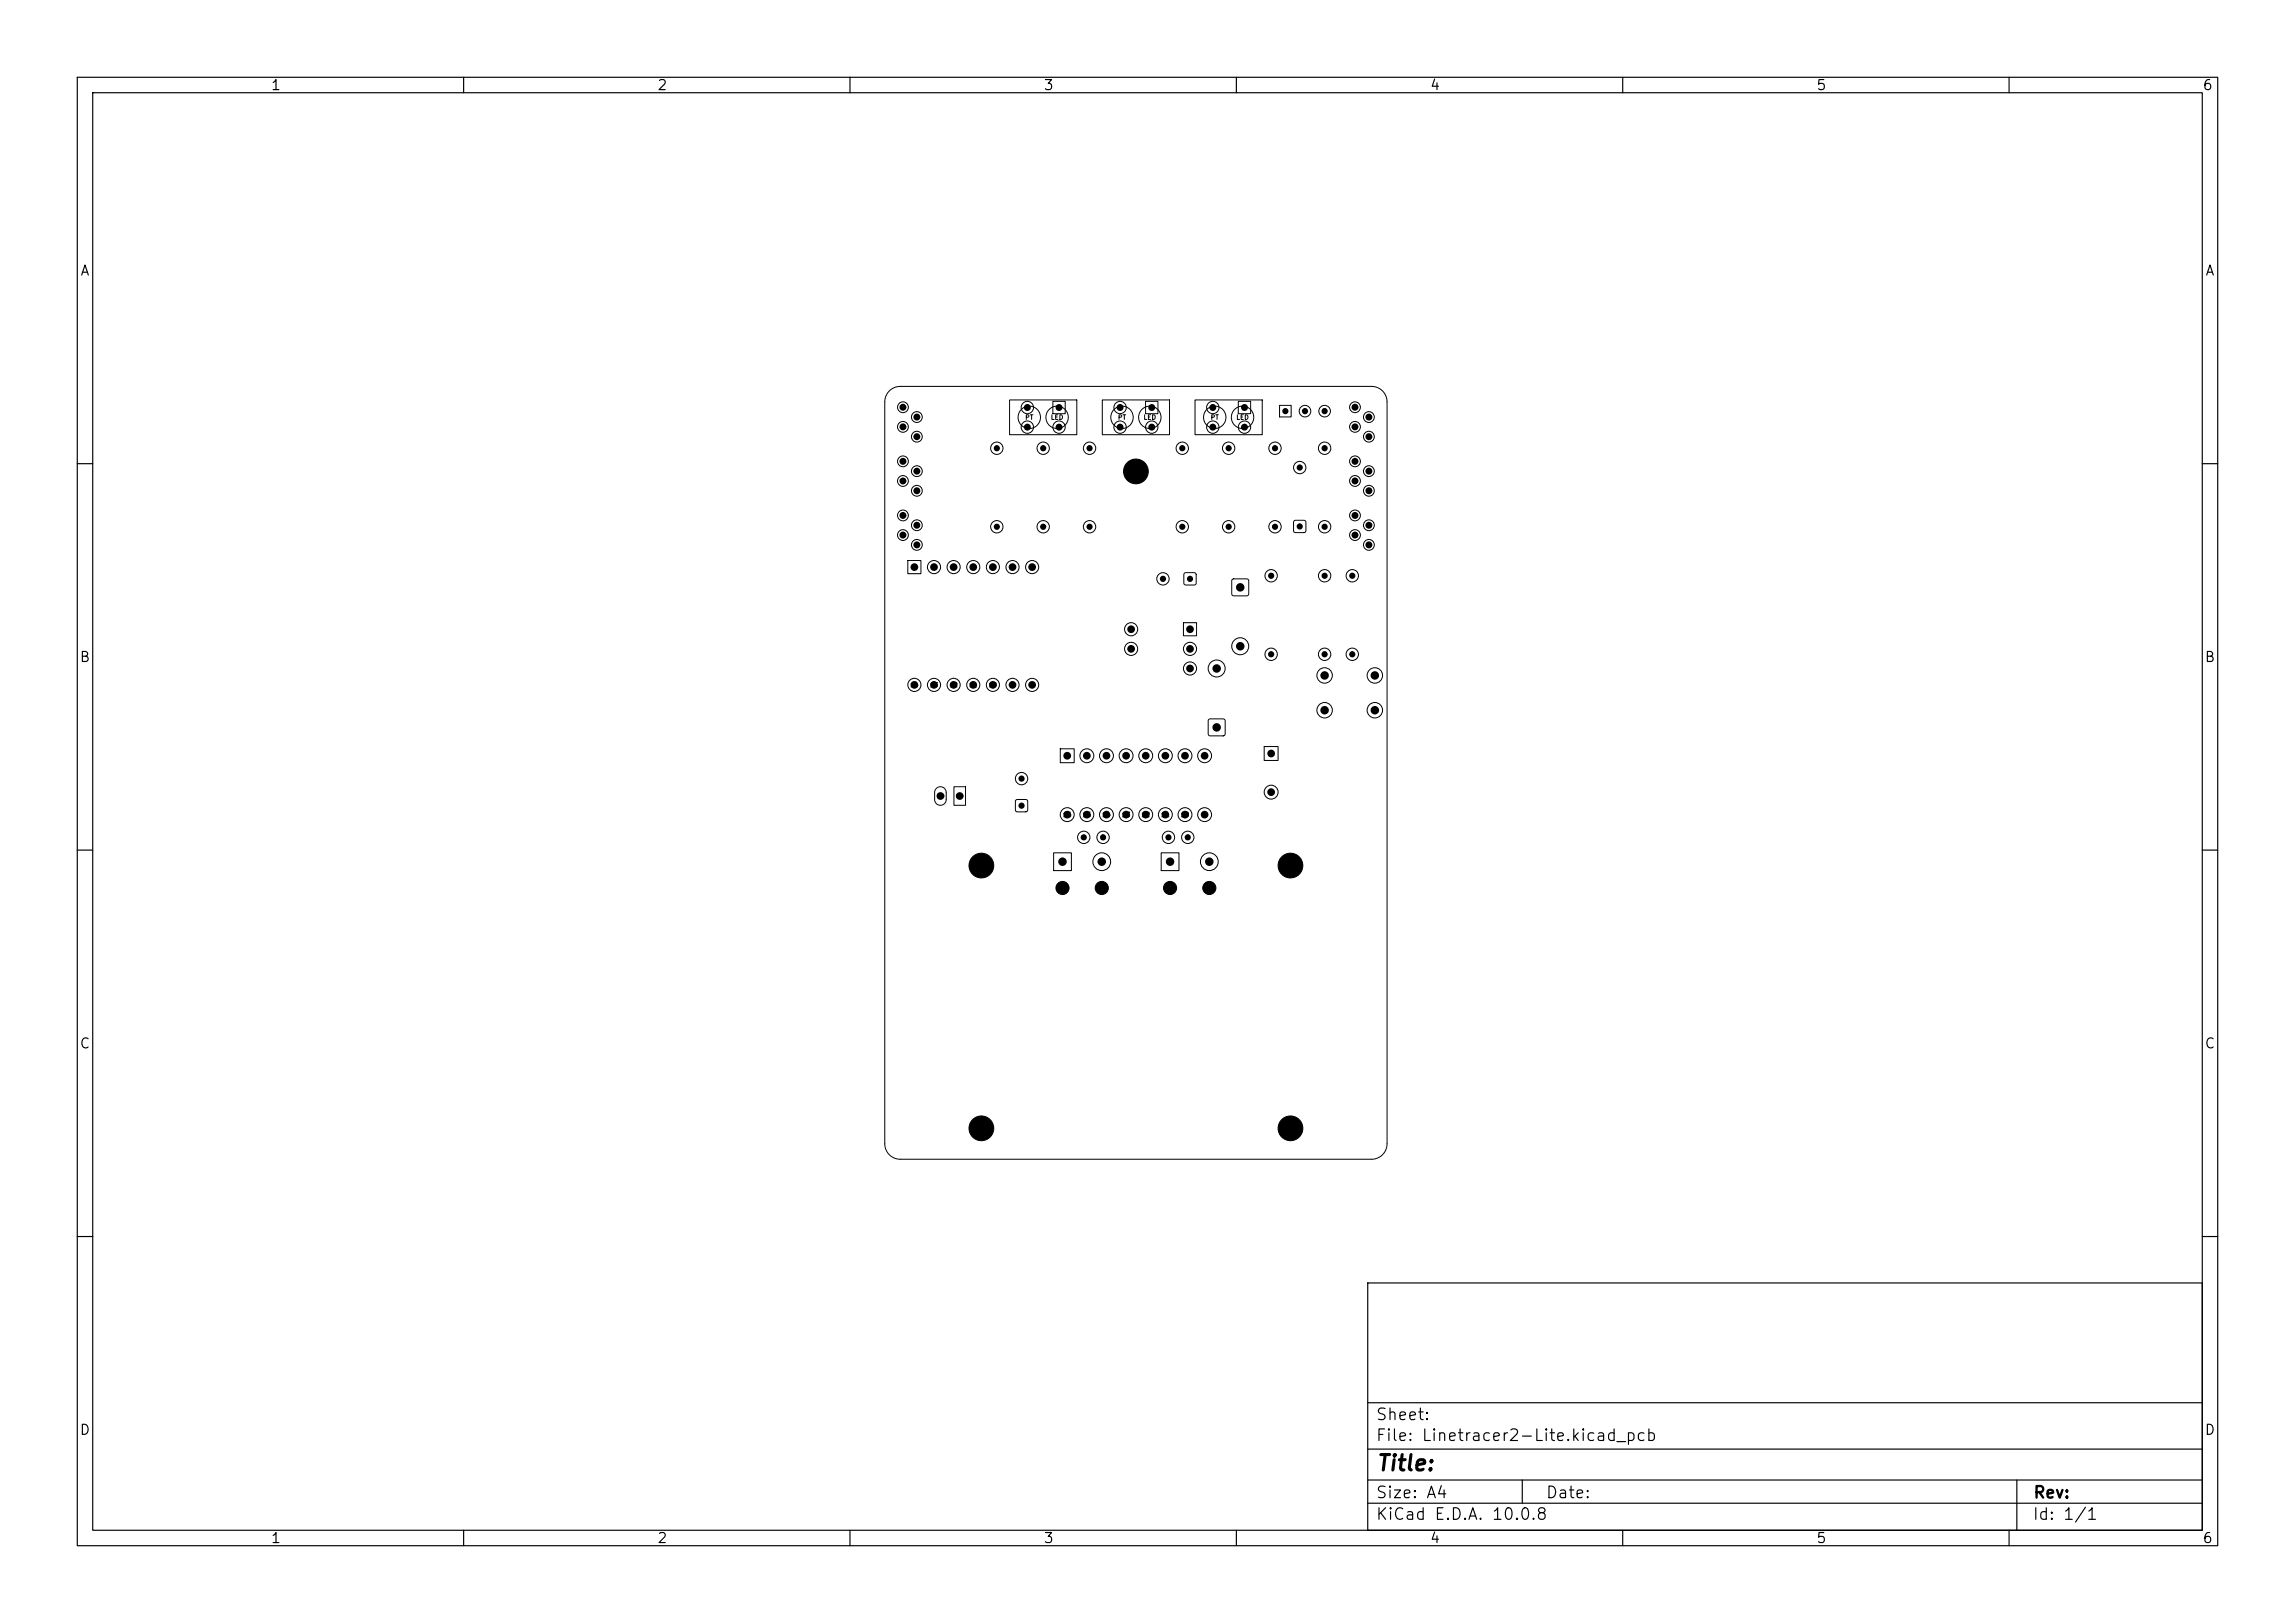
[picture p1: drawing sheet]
<svg xmlns="http://www.w3.org/2000/svg" width="297mm" height="210mm" viewBox="0 0 297 210" stroke-linecap="round" stroke-linejoin="round" font-family="sans-serif">
<defs><g id="words">
<text font-size="2" x="178" y="190.8">Title:</text>
<g font-size="1.5">
<text x="178" y="184.1">Sheet:</text>
<text x="178" y="186.8">File: Linetracer2-Lite.kicad_pcb</text>
<text x="178" y="197">KiCad E.D.A. 10.0.8</text>
<text x="178" y="194.2">Size: A4</text>
<text x="200" y="194.2">Date:</text>
<text x="263" y="197">Id: 1/1</text>
<text x="263" y="194.2">Rev:</text>
</g>
<g font-size="1.3">
<text x="35" y="12">1</text>
<text x="85" y="12">2</text>
<text x="135" y="12">3</text>
<text x="185" y="12">4</text>
<text x="235" y="12">5</text>
<text x="285" y="12">6</text>
<text x="10.3" y="36">A</text>
<text x="285.3" y="36">A</text>
<text x="10.2" y="86">B</text>
<text x="285.2" y="86">B</text>
<text x="10.2" y="136">C</text>
<text x="285.2" y="136">C</text>
<text x="10.2" y="186">D</text>
<text x="285.2" y="186">D</text>
<text x="35" y="200">1</text>
<text x="85" y="200">2</text>
<text x="135" y="200">3</text>
<text x="185" y="200">4</text>
<text x="235" y="200">5</text>
<text x="285" y="200">6</text>
</g>
<g font-size=".8">
<text x="121.1" y="102.5" transform="rotate(90 121.1 102.5)">2</text>
<text x="123.6" y="102.5" transform="rotate(90 123.6 102.5)">1</text>
<text x="137.1" y="112.1">1</text>
<text x="142.1" y="112.1">2</text>
<text x="151" y="112.1">1</text>
<text x="156.1" y="112.1">2</text>
</g>
<g font-size=".7">
<text x="160.1" y="76.6">1</text>
<text x="157" y="87.1">2</text>
<text x="160.1" y="84.2">2</text>
<text x="171" y="87.9">1</text>
<text x="177.5" y="87.9">1</text>
<text x="157" y="94.7">1</text>
<text x="171" y="92.4">2</text>
<text x="177.5" y="92.4">2</text>
</g>
<g font-size=".6">
<text x="132.6" y="54.5">PT</text>
<text x="135.9" y="54.5">LED</text>
<text x="144.6" y="54.5">PT</text>
<text x="147.9" y="54.5">LED</text>
<text x="156.6" y="54.5">PT</text>
<text x="159.9" y="54.5">LED</text>
<text x="118" y="73.8">1</text>
<text x="120.5" y="73.8">2</text>
<text x="123.1" y="73.8">3</text>
<text x="125.6" y="73.8">4</text>
<text x="128.2" y="73.8">5</text>
<text x="130.7" y="73.8">6</text>
<text x="133.2" y="73.8">7</text>
<text x="146.1" y="81.9">4</text>
<text x="153.7" y="81.9">1</text>
<text x="117.7" y="89.1">14</text>
<text x="120.3" y="89.1">13</text>
<text x="122.8" y="89.1">12</text>
<text x="125.4" y="89.1">11</text>
<text x="127.9" y="89.1">10</text>
<text x="130.7" y="89.1">9</text>
<text x="133.2" y="89.1">8</text>
<text x="146.1" y="84.4">5</text>
<text x="153.7" y="84.4">2</text>
<text x="153.7" y="86.9">3</text>
<text x="137.8" y="98.2">1</text>
<text x="140.3" y="98.2">2</text>
<text x="142.8" y="98.2">3</text>
<text x="145.4" y="98.2">4</text>
<text x="147.9" y="98.2">5</text>
<text x="150.5" y="98.2">6</text>
<text x="153" y="98.2">7</text>
<text x="155.5" y="98.2">8</text>
<text x="164.2" y="98">1</text>
<text x="137.5" y="105.9">16</text>
<text x="140" y="105.9">15</text>
<text x="142.6" y="105.9">14</text>
<text x="145.1" y="105.9">13</text>
<text x="147.6" y="105.9">12</text>
<text x="150.2" y="105.9">11</text>
<text x="152.7" y="105.9">10</text>
<text x="155.5" y="105.9">9</text>
<text x="164.2" y="103">2</text>
</g>
<g font-size=".5">
<text x="116.6" y="53">4</text>
<text x="132.6" y="53.1">3</text>
<text x="136.7" y="53.1">1</text>
<text x="144.6" y="53.1">3</text>
<text x="148.7" y="53.1">1</text>
<text x="156.6" y="53.1">3</text>
<text x="160.7" y="53.1">1</text>
<text x="166.1" y="53.6">1</text>
<text x="168.6" y="53.6">2</text>
<text x="171.1" y="53.6">3</text>
<text x="175.1" y="53">2</text>
<text x="116.6" y="55.6">1</text>
<text x="118.4" y="56.9">2</text>
<text x="118.4" y="54.3">3</text>
<text x="128.7" y="58.4">2</text>
<text x="132.6" y="55.7">4</text>
<text x="134.7" y="58.4">2</text>
<text x="136.7" y="55.7">2</text>
<text x="140.7" y="58.4">2</text>
<text x="144.6" y="55.7">4</text>
<text x="148.7" y="55.7">2</text>
<text x="152.7" y="58.4">2</text>
<text x="156.6" y="55.7">4</text>
<text x="158.7" y="58.4">2</text>
<text x="160.7" y="55.7">2</text>
<text x="164.7" y="58.4">2</text>
<text x="171.1" y="58.4">2</text>
<text x="175.1" y="55.6">3</text>
<text x="176.9" y="54.3">1</text>
<text x="176.9" y="56.9">4</text>
<text x="116.6" y="62.6">1</text>
<text x="116.6" y="60">4</text>
<text x="118.4" y="63.9">2</text>
<text x="118.4" y="61.3">3</text>
<text x="167.9" y="60.9">2</text>
<text x="175.1" y="60">2</text>
<text x="175.1" y="62.6">3</text>
<text x="176.9" y="61.3">1</text>
<text x="176.9" y="63.9">4</text>
<text x="116.6" y="69.6">1</text>
<text x="116.6" y="67">4</text>
<text x="118.4" y="70.9">2</text>
<text x="118.4" y="68.3">3</text>
<text x="128.7" y="68.6">1</text>
<text x="134.7" y="68.6">1</text>
<text x="140.7" y="68.6">1</text>
<text x="152.7" y="68.6">1</text>
<text x="158.7" y="68.6">1</text>
<text x="164.7" y="68.6">1</text>
<text x="167.9" y="68.5">1</text>
<text x="171.1" y="68.6">1</text>
<text x="175.1" y="67">2</text>
<text x="175.1" y="69.6">3</text>
<text x="176.9" y="68.3">1</text>
<text x="176.9" y="70.9">4</text>
<text x="150.2" y="75.3">2</text>
<text x="153.7" y="75.3">1</text>
<text x="164.2" y="74.9">1</text>
<text x="171.1" y="74.9">1</text>
<text x="174.7" y="74.9">1</text>
<text x="164.2" y="85.1">2</text>
<text x="171.1" y="85.1">2</text>
<text x="174.7" y="85.1">2</text>
<text x="131.9" y="101.2">2</text>
<text x="131.9" y="104.7">1</text>
<text x="139.9" y="108.8">1</text>
<text x="142.4" y="108.8">2</text>
<text x="150.9" y="108.8">1</text>
<text x="153.4" y="108.8">2</text>
</g>
</g></defs>
<g fill="none" stroke="#000" stroke-width=".15">
<path d="M10 10h277v190h-277zM12 12h273v186h-273zM60 10v2M110 10v2M160 10v2M210 10v2M260 10v2M10 60h2M285 60h2M10 110h2M285 110h2M10 160h2"/>
<path d="M177 166h108v32h-108zM285 160h2M60 198v2M110 198v2M160 198v2M177 194.5h108M177 191.5h108M177 187.5h108M177 181.5h108M197 191.5v3M210 198v2M260 198v2"/>
<path d="M261 191.5v6.5"/>
</g>
<g fill="none" stroke="#000" stroke-width=".13">
<path d="M115.1 50.6a2 2 0 0 1 1.4-.6h61a2 2 0 0 1 2 2v96a2 2 0 0 1-2 2h-61a2 2 0 0 1-2-2v-96a2 2 0 0 1 .6-1.4zM130.7 51.7h8.7v4.6h-8.7zM136.3 51.9h1.6v1.6h-1.6zM142.7 51.7h8.7v4.6h-8.7zM148.3 51.9h1.6v1.6h-1.6zM154.7 51.7h8.7v4.6h-8.7zM160.3 51.9h1.6v1.6h-1.6zM165.6 52.4h1.5v1.6h-1.5zM117.5 72.5h1.7v1.7h-1.7zM153.3 74.2l.2-.1 1.2 .1 .1 .2-.1 1.2-.1 .1-1.3-.1-.1-.2zM159.5 75l.2-.1h1.7l.1 .1 .1 .1v1.7l-.1 .2-.1 .1h-1.7l-.2-.1-.1-.2v-1.7zM167.5 67.4l.2-.1 1.2 .1 .1 .2-.1 1.2-.1 .1-1.3-.1-.1-.1z"/>
<path d="M137.2 96.9h1.8v1.8h-1.8zM153.2 80.6h1.7v1.7h-1.7zM156.4 93.1l.2-.1h1.7l.2 .1 .1 .2v1.7l-.1 .1-.2 .1h-1.7l-.2-.1v-.1v-1.7zM163.6 96.6h1.8v1.8h-1.8zM121.2 102a.75 .75 0 0 1 .8-.1 .75 .75 0 0 1 .5 .6v.9a.75 .75 0 0 1-.8 .8 .75 .75 0 0 1-.7-.8v-1zM123.5 101.8h1.5v2.4h-1.5zM131.5 103.5l.2-.1 1.2 .1 .1 .2-.1 1.3-.1 .1-1.3-.1-.1-.2zM136.4 110.4h2.3v2.3h-2.3zM150.3 110.4h2.3v2.3h-2.3z"/>
<circle cx="116.9" cy="55.2" r=".7"/>
<circle cx="116.9" cy="52.7" r=".7"/>
<circle cx="116.9" cy="59.7" r=".7"/>
<circle cx="118.7" cy="56.5" r=".7"/>
<circle cx="118.7" cy="54" r=".7"/>
<circle cx="129" cy="58" r=".8"/>
<circle cx="133" cy="52.7" r=".8"/>
<circle cx="133" cy="55.3" r=".8"/>
<circle cx="133.2" cy="54" r="1.45"/>
<circle cx="135" cy="58" r=".8"/>
<circle cx="136.8" cy="54" r="1.45"/>
<circle cx="137.1" cy="55.3" r=".8"/>
<circle cx="141" cy="58" r=".8"/>
<circle cx="145" cy="52.7" r=".8"/>
<circle cx="145" cy="55.3" r=".8"/>
<circle cx="145.2" cy="54" r="1.45"/>
<circle cx="148.8" cy="54" r="1.45"/>
<circle cx="149.1" cy="55.3" r=".8"/>
<circle cx="153" cy="58" r=".8"/>
<circle cx="157" cy="52.7" r=".8"/>
<circle cx="157" cy="55.3" r=".8"/>
<circle cx="157.2" cy="54" r="1.45"/>
<circle cx="159" cy="58" r=".8"/>
<circle cx="160.8" cy="54" r="1.45"/>
<circle cx="161.1" cy="55.3" r=".8"/>
<circle cx="165" cy="58" r=".8"/>
<circle cx="168.9" cy="53.2" r=".75"/>
<circle cx="171.4" cy="58" r=".8"/>
<circle cx="171.4" cy="53.2" r=".75"/>
<circle cx="175.4" cy="52.7" r=".7"/>
<circle cx="175.4" cy="55.2" r=".7"/>
<circle cx="175.4" cy="59.7" r=".7"/>
<circle cx="177.2" cy="56.5" r=".7"/>
<circle cx="177.2" cy="54" r=".7"/>
<circle cx="116.9" cy="66.7" r=".7"/>
<circle cx="116.9" cy="69.2" r=".7"/>
<circle cx="116.9" cy="62.2" r=".7"/>
<circle cx="118.7" cy="70.5" r=".7"/>
<circle cx="118.7" cy="68" r=".7"/>
<circle cx="118.7" cy="61" r=".7"/>
<circle cx="118.7" cy="63.5" r=".7"/>
<circle cx="120.9" cy="73.4" r=".85"/>
<circle cx="123.4" cy="73.4" r=".85"/>
<circle cx="126" cy="73.4" r=".85"/>
<circle cx="128.5" cy="73.4" r=".85"/>
<circle cx="129" cy="68.2" r=".8"/>
<circle cx="131" cy="73.4" r=".85"/>
<circle cx="133.6" cy="73.4" r=".85"/>
<circle cx="135" cy="68.2" r=".8"/>
<circle cx="141" cy="68.2" r=".8"/>
<circle cx="147" cy="61" r="1.6"/>
<circle cx="150.5" cy="74.9" r=".8"/>
<circle cx="153" cy="68.2" r=".8"/>
<circle cx="159" cy="68.2" r=".8"/>
<circle cx="164.5" cy="74.5" r=".8"/>
<circle cx="165" cy="68.2" r=".8"/>
<circle cx="168.2" cy="60.5" r=".8"/>
<circle cx="171.4" cy="68.2" r=".8"/>
<circle cx="171.4" cy="74.5" r=".8"/>
<circle cx="175" cy="74.5" r=".8"/>
<circle cx="175.4" cy="66.7" r=".7"/>
<circle cx="175.4" cy="69.2" r=".7"/>
<circle cx="175.4" cy="62.2" r=".7"/>
<circle cx="177.2" cy="68" r=".7"/>
<circle cx="177.2" cy="70.5" r=".7"/>
<circle cx="177.2" cy="63.5" r=".7"/>
<circle cx="177.2" cy="61" r=".7"/>
<circle cx="118.3" cy="88.6" r=".85"/>
<circle cx="120.9" cy="88.6" r=".85"/>
<circle cx="123.4" cy="88.6" r=".85"/>
<circle cx="126" cy="88.6" r=".85"/>
<circle cx="128.5" cy="88.6" r=".85"/>
<circle cx="131" cy="88.6" r=".85"/>
<circle cx="133.6" cy="88.6" r=".85"/>
<circle cx="140.7" cy="97.8" r=".9"/>
<circle cx="143.2" cy="97.8" r=".9"/>
<circle cx="145.7" cy="97.8" r=".9"/>
<circle cx="146.4" cy="81.4" r=".85"/>
<circle cx="146.4" cy="84" r=".85"/>
<circle cx="148.3" cy="97.8" r=".9"/>
<circle cx="150.8" cy="97.8" r=".9"/>
<circle cx="153.4" cy="97.8" r=".9"/>
<circle cx="154" cy="84" r=".85"/>
<circle cx="154" cy="86.5" r=".85"/>
<circle cx="155.9" cy="97.8" r=".9"/>
<circle cx="157.5" cy="86.5" r="1.1"/>
<circle cx="160.5" cy="83.6" r="1.1"/>
<circle cx="164.5" cy="84.7" r=".8"/>
<circle cx="171.4" cy="84.7" r=".8"/>
<circle cx="171.4" cy="91.9" r="1"/>
<circle cx="171.4" cy="87.4" r="1"/>
<circle cx="175" cy="84.7" r=".8"/>
<circle cx="177.9" cy="91.9" r="1"/>
<circle cx="177.9" cy="87.4" r="1"/>
<circle cx="127" cy="112" r="1.6"/>
<circle cx="132.2" cy="100.7" r=".8"/>
<circle cx="137.5" cy="114.9" r=".85"/>
<circle cx="138.1" cy="105.4" r=".9"/>
<circle cx="140.3" cy="108.3" r=".8"/>
<circle cx="140.7" cy="105.4" r=".9"/>
<circle cx="142.6" cy="114.9" r=".85"/>
<circle cx="142.6" cy="111.5" r="1.15"/>
<circle cx="142.8" cy="108.3" r=".8"/>
<circle cx="143.2" cy="105.4" r=".9"/>
<circle cx="145.7" cy="105.4" r=".9"/>
<circle cx="148.3" cy="105.4" r=".9"/>
<circle cx="150.8" cy="105.4" r=".9"/>
<circle cx="151.2" cy="108.3" r=".8"/>
<circle cx="151.4" cy="114.9" r=".85"/>
<circle cx="153.4" cy="105.4" r=".9"/>
<circle cx="153.7" cy="108.3" r=".8"/>
<circle cx="155.9" cy="105.4" r=".9"/>
<circle cx="156.5" cy="114.9" r=".85"/>
<circle cx="156.5" cy="111.5" r="1.15"/>
<circle cx="164.5" cy="102.5" r=".9"/>
<circle cx="167" cy="112" r="1.6"/>
<circle cx="127" cy="146" r="1.6"/>
<circle cx="167" cy="146" r="1.6"/>
</g>
<g fill="#000">
<circle cx="116.9" cy="55.2" r=".45"/>
<circle cx="116.9" cy="52.7" r=".45"/>
<circle cx="116.9" cy="59.7" r=".45"/>
<circle cx="118.7" cy="56.5" r=".45"/>
<circle cx="118.7" cy="54" r=".45"/>
<circle cx="129" cy="58" r=".4"/>
<circle cx="133" cy="55.3" r=".45"/>
<circle cx="133" cy="52.7" r=".45"/>
<circle cx="135" cy="58" r=".4"/>
<circle cx="137.1" cy="52.7" r=".45"/>
<circle cx="137.1" cy="55.3" r=".45"/>
<circle cx="141" cy="58" r=".4"/>
<circle cx="145" cy="55.3" r=".45"/>
<circle cx="145" cy="52.7" r=".45"/>
<circle cx="149.1" cy="52.7" r=".45"/>
<circle cx="149.1" cy="55.3" r=".45"/>
<circle cx="153" cy="58" r=".4"/>
<circle cx="157" cy="52.7" r=".45"/>
<circle cx="157" cy="55.3" r=".45"/>
<circle cx="159" cy="58" r=".4"/>
<circle cx="161.1" cy="52.7" r=".45"/>
<circle cx="161.1" cy="55.3" r=".45"/>
<circle cx="165" cy="58" r=".4"/>
<circle cx="166.3" cy="53.2" r=".4"/>
<circle cx="168.9" cy="53.2" r=".4"/>
<circle cx="171.4" cy="58" r=".4"/>
<circle cx="171.4" cy="53.2" r=".4"/>
<circle cx="175.4" cy="52.7" r=".45"/>
<circle cx="175.4" cy="55.2" r=".45"/>
<circle cx="175.4" cy="59.7" r=".45"/>
<circle cx="177.2" cy="56.5" r=".45"/>
<circle cx="177.2" cy="54" r=".45"/>
<circle cx="116.9" cy="62.2" r=".45"/>
<circle cx="116.9" cy="69.2" r=".45"/>
<circle cx="116.9" cy="66.7" r=".45"/>
<circle cx="118.3" cy="73.4" r=".5"/>
<circle cx="118.7" cy="61" r=".45"/>
<circle cx="118.7" cy="63.5" r=".45"/>
<circle cx="118.7" cy="68" r=".45"/>
<circle cx="118.7" cy="70.5" r=".45"/>
<circle cx="120.9" cy="73.4" r=".5"/>
<circle cx="123.4" cy="73.4" r=".5"/>
<circle cx="126" cy="73.4" r=".5"/>
<circle cx="128.5" cy="73.4" r=".5"/>
<circle cx="129" cy="68.2" r=".4"/>
<circle cx="131" cy="73.4" r=".5"/>
<circle cx="133.6" cy="73.4" r=".5"/>
<circle cx="135" cy="68.2" r=".4"/>
<circle cx="141" cy="68.2" r=".4"/>
<circle cx="147" cy="61" r="1.6"/>
<circle cx="150.5" cy="74.9" r=".4"/>
<circle cx="153" cy="68.2" r=".4"/>
<circle cx="154" cy="74.9" r=".4"/>
<circle cx="159" cy="68.2" r=".4"/>
<circle cx="160.5" cy="76" r=".55"/>
<circle cx="164.5" cy="74.5" r=".4"/>
<circle cx="165" cy="68.2" r=".4"/>
<circle cx="168.2" cy="60.5" r=".4"/>
<circle cx="168.2" cy="68.1" r=".4"/>
<circle cx="171.4" cy="68.2" r=".4"/>
<circle cx="171.4" cy="74.5" r=".4"/>
<circle cx="175" cy="74.5" r=".4"/>
<circle cx="175.4" cy="62.2" r=".45"/>
<circle cx="175.4" cy="69.2" r=".45"/>
<circle cx="175.4" cy="66.7" r=".45"/>
<circle cx="177.2" cy="61" r=".45"/>
<circle cx="177.2" cy="63.5" r=".45"/>
<circle cx="177.2" cy="70.5" r=".45"/>
<circle cx="177.2" cy="68" r=".45"/>
<circle cx="118.3" cy="88.6" r=".5"/>
<circle cx="120.9" cy="88.6" r=".5"/>
<circle cx="123.4" cy="88.6" r=".5"/>
<circle cx="126" cy="88.6" r=".5"/>
<circle cx="128.5" cy="88.6" r=".5"/>
<circle cx="131" cy="88.6" r=".5"/>
<circle cx="133.6" cy="88.6" r=".5"/>
<circle cx="138.1" cy="97.8" r=".5"/>
<circle cx="140.7" cy="97.8" r=".5"/>
<circle cx="143.2" cy="97.8" r=".5"/>
<circle cx="145.7" cy="97.8" r=".5"/>
<circle cx="146.4" cy="84" r=".5"/>
<circle cx="146.4" cy="81.4" r=".5"/>
<circle cx="148.3" cy="97.8" r=".5"/>
<circle cx="150.8" cy="97.8" r=".5"/>
<circle cx="153.4" cy="97.8" r=".5"/>
<circle cx="154" cy="84" r=".5"/>
<circle cx="154" cy="86.5" r=".5"/>
<circle cx="154" cy="81.4" r=".5"/>
<circle cx="155.9" cy="97.8" r=".5"/>
<circle cx="157.5" cy="94.1" r=".55"/>
<circle cx="157.5" cy="86.5" r=".55"/>
<circle cx="160.5" cy="83.6" r=".55"/>
<circle cx="164.5" cy="97.5" r=".5"/>
<circle cx="164.5" cy="84.7" r=".4"/>
<circle cx="171.4" cy="91.9" r=".55"/>
<circle cx="171.4" cy="87.4" r=".55"/>
<circle cx="171.4" cy="84.7" r=".4"/>
<circle cx="175" cy="84.7" r=".4"/>
<circle cx="177.9" cy="91.9" r=".55"/>
<circle cx="177.9" cy="87.4" r=".55"/>
<circle cx="121.7" cy="103" r=".5"/>
<circle cx="124.2" cy="103" r=".5"/>
<circle cx="127" cy="112" r="1.6"/>
<circle cx="132.2" cy="100.8" r=".4"/>
<circle cx="132.2" cy="104.2" r=".4"/>
<circle cx="137.5" cy="114.9" r=".85"/>
<circle cx="137.5" cy="111.5" r=".55"/>
<circle cx="138.1" cy="105.4" r=".5"/>
<circle cx="140.3" cy="108.4" r=".4"/>
<circle cx="140.7" cy="105.4" r=".5"/>
<circle cx="142.6" cy="114.9" r=".85"/>
<circle cx="142.6" cy="111.5" r=".55"/>
<circle cx="142.8" cy="108.4" r=".4"/>
<circle cx="143.2" cy="105.4" r=".5"/>
<circle cx="145.7" cy="105.4" r=".5"/>
<circle cx="148.3" cy="105.4" r=".5"/>
<circle cx="150.8" cy="105.4" r=".5"/>
<circle cx="151.2" cy="108.4" r=".4"/>
<circle cx="151.4" cy="114.9" r=".85"/>
<circle cx="151.4" cy="111.5" r=".55"/>
<circle cx="153.4" cy="105.4" r=".5"/>
<circle cx="153.7" cy="108.4" r=".4"/>
<circle cx="155.9" cy="105.4" r=".5"/>
<circle cx="156.5" cy="114.9" r=".85"/>
<circle cx="156.5" cy="111.5" r=".55"/>
<circle cx="164.5" cy="102.5" r=".5"/>
<circle cx="167" cy="112" r="1.6"/>
<circle cx="127" cy="146" r="1.6"/>
<circle cx="167" cy="146" r="1.6"/>
</g>
<use href="#words"/>
</svg>
